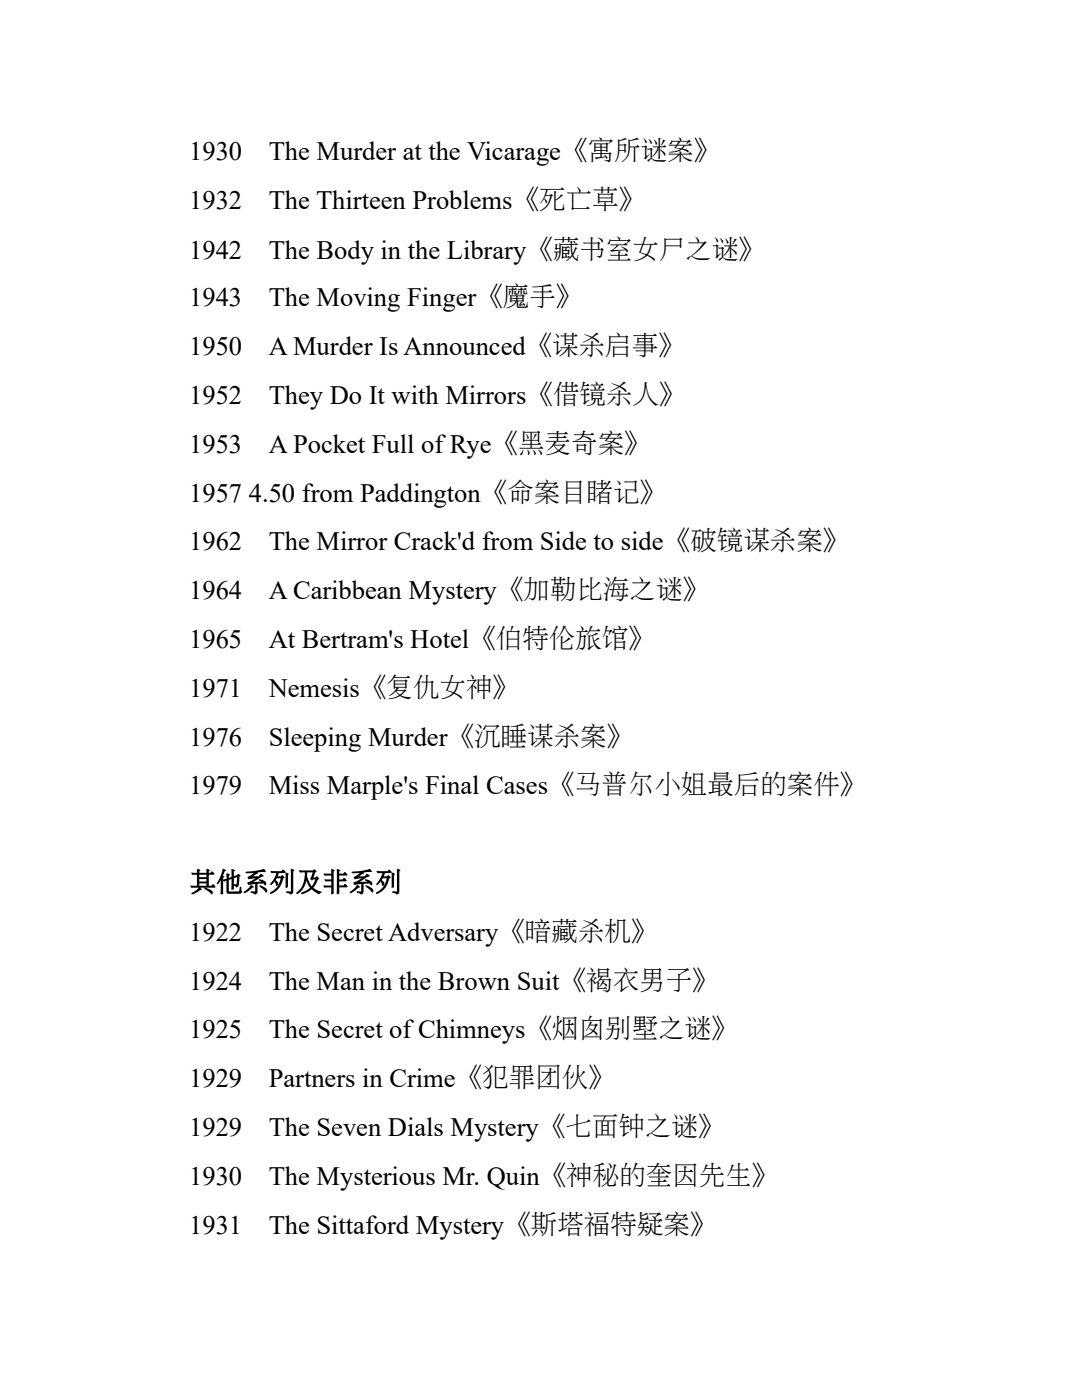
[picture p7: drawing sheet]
<svg xmlns="http://www.w3.org/2000/svg" width="216mm" height="279mm" viewBox="0 0 216 279" stroke-linecap="round" stroke-linejoin="round" font-family="sans-serif">
<defs><g id="words">
<g font-size="5.3">
<text x="37.7" y="32">1930</text>
<text x="53.6" y="32">The Murder at the Vicarage《寓所谜案》</text>
<text x="37.7" y="41.8">1932</text>
<text x="53.6" y="41.8">The Thirteen Problems《死亡草》</text>
<text x="37.7" y="51.6">1942</text>
<text x="53.6" y="51.6">The Body in the Library《藏书室女尸之谜》</text>
<text x="37.7" y="61.1">1943</text>
<text x="53.6" y="61.1">The Moving Finger《魔手》</text>
<text x="37.7" y="70.9">1950</text>
<text x="53.6" y="70.9">A Murder Is Announced《谋杀启事》</text>
<text x="37.7" y="80.7">1952</text>
<text x="53.6" y="80.7">They Do It with Mirrors《借镜杀人》</text>
<text x="37.7" y="90.5">1953</text>
<text x="53.6" y="90.5">A Pocket Full of Rye《黑麦奇案》</text>
<text x="37.7" y="100.3">1957 4.50 from Paddington《命案目睹记》</text>
<text x="37.7" y="109.8">1962</text>
<text x="53.6" y="109.8">The Mirror Crack'd from Side to side《破镜谋杀案》</text>
<text x="37.7" y="119.6">1964</text>
<text x="53.6" y="119.6">A Caribbean Mystery《加勒比海之谜》</text>
<text x="37.7" y="129.4">1965</text>
<text x="53.6" y="129.4">At Bertram's Hotel《伯特伦旅馆》</text>
<text x="37.7" y="139.2">1971</text>
<text x="53.6" y="139.2">Nemesis《复仇女神》</text>
<text x="37.7" y="149">1976</text>
<text x="53.6" y="149">Sleeping Murder《沉睡谋杀案》</text>
<text x="37.7" y="158.5">1979</text>
<text x="53.6" y="158.5">Miss Marple's Final Cases《马普尔小姐最后的案件》</text>
<text x="37.7" y="187.9">1922</text>
<text x="53.6" y="187.9">The Secret Adversary《暗藏杀机》</text>
<text x="37.7" y="197.6">1924</text>
<text x="53.6" y="197.6">The Man in the Brown Suit《褐衣男子》</text>
<text x="37.7" y="207.2">1925</text>
<text x="53.6" y="207.2">The Secret of Chimneys《烟囱别墅之谜》</text>
<text x="37.7" y="217">1929</text>
<text x="53.6" y="217">Partners in Crime《犯罪团伙》</text>
<text x="37.7" y="226.7">1929</text>
<text x="53.6" y="226.7">The Seven Dials Mystery《七面钟之谜》</text>
<text x="37.7" y="236.5">1930</text>
<text x="53.6" y="236.5">The Mysterious Mr. Quin《神秘的奎因先生》</text>
<text x="37.7" y="246.3">1931</text>
<text x="53.6" y="246.3">The Sittaford Mystery《斯塔福特疑案》</text>
</g>
</g></defs>
<path d="M38.2 174.1l1.1 .1v-.6l.2-.2 .5 .3-.2 .2v.3h1.4v-.6l.2-.2 .5 .3-.2 .2v.3h.3l.2-.2a.38 .38 0 0 1 .4 .1 .38 .38 0 0 1 0 .5h-.9v2.2h.5l.3-.3 .4 .3v.3l-4.3 .1a.38 .38 0 0 1-.4-.1 .38 .38 0 0 1-.2-.4l1.3 .1v-2.2h-.5a.38 .38 0 0 1-.5 0 .38 .38 0 0 1-.1-.5zM39.8 176.3v.5h1.4v-.5zM39.8 175.4v.5h1.4v-.5zM39.8 174.6v.5h1.4v-.5zM40.9 177.2a1.54 1.54 0 0 1 1.5 1.1l-.2 .2-.5-.5-.8-.5zM38.2 178.2l.8-.4 .8-.7 .4 .3v.2h-.3l-.9 .7a.54 .54 0 0 1-.8 .1zM44.4 173.4l.4 .1a.26 .26 0 0 1 .2 .3 .26 .26 0 0 1-.2 .2l-.3 .7 .3 .2-.3 .3v3.1l-.3 .2-.2-.2v-2.8l.2-.2-.6 1.1-.2 .1-.1-.2 .6-1.2zM45.2 174.3l.7 .3-.2 .2v.4l.5-.2v-1a.39 .39 0 0 1 .2-.6 .39 .39 0 0 1 .5 .4l-.2 .1v1l.6-.3 .1-.1a.34 .34 0 0 1 .4 0 .34 .34 0 0 1 .1 .4l-.1 .3a2.16 2.16 0 0 1-.5 1.9h-.1l-.6-.5 .6-.2 .1-1.4-.6 .3v2l-.4 .3-.1-.2v-2l-.5 .2v2.3h2l.1-.8 .2-.1h.1l.1 .6a.46 .46 0 0 1 0 .5 .46 .46 0 0 1-.4 .3h-2.2l-.3-.1-.1-2.6-.5 .3-.3-.4 .9-.2zM49 174l2.4-.3 1.3-.3 .3 .6-1.8 .1 .2 .1v.2l-1.2 .7-.2-.1 1.6-.1-.1 .1 .2-.2a.43 .43 0 0 1 .5-.4 .43 .43 0 0 1 .3 .5l-2.6 1.4v-.1l.2-.1 .7-.1 1.6 .1-.7-.4-.1-.1a1.24 1.24 0 0 1 1.5 .9l-.1 .2-.4-.4-1.2 .1v1.6a.45 .45 0 0 1-.3 .5 .45 .45 0 0 1-.5-.2l-.6-.3 .2-.1h.7v-1.5l-1.4 .2-.1-.3a.46 .46 0 0 1 .5-.4l1.4-.7-1.7 .3-.2-.4 1.3-.9-1.5 .1-.2-.1zM48.6 178l.8-.6 .7-.8 .5 .3v.2l-.3 .1-.9 .7a.57 .57 0 0 1-.8 .3zM51.8 176.8a1.46 1.46 0 0 1 1.5 1.1l-.3 .2-.4-.5-.7-.6zM54 173.8l2.2 .1 .3-.4 .4 .4v.3h-1.3l-.2 .7h.7l.1-.1a.38 .38 0 0 1 .4 0 .38 .38 0 0 1 .1 .4l-.1 .1a4 4 0 0 1-2.6 3.1l-.1-.3 .1-.1a3.6 3.6 0 0 0 2-2.7h-.8l-.4 .4 .1-.1a.78 .78 0 0 1 .4 1.2l-.2-.1-.3-.8-.2 .2a.64 .64 0 0 1-.6 .5v-.3l.7-1 .4-1.1h-.5a.38 .38 0 0 1-.4 0 .38 .38 0 0 1-.2-.4zM57 174.2l.6 .3-.1 .1v2.4l-.5 .2zM58 173.4l.7 .3-.2 .3v4a.5 .5 0 0 1-.3 .5 .5 .5 0 0 1-.6-.2l-.5-.2v-.1l.2-.1h.8zM59.7 173.7h2.7l.3-.2 .5 .5-.3 .1-.3 1h.4l.1-.1a.38 .38 0 0 1 .4 0 .38 .38 0 0 1 .1 .5l-1.1 1.7 .9 .5 .6 .2a.34 .34 0 0 1-.3 .5l-.6-.2-.9-.7a4.2 4.2 0 0 1-2 .9l-.1-.2 1.8-1-.6-1.1-.3-.8 .2-.1a3.7 3.7 0 0 1-2 3.2l-.1-.2a4.7 4.7 0 0 0 1.7-4.1h-.5a.38 .38 0 0 1-.5 0 .38 .38 0 0 1-.1-.4zM61.3 174.1a4.7 4.7 0 0 0 .9 2.8l.7-1.4h-.5a.28 .28 0 0 1-.4 .1 .28 .28 0 0 1 0-.4l.4-1.1zM64.6 174.3l1.5 .1v-.4a.39 .39 0 0 1 .2-.6 .39 .39 0 0 1 .5 .4l-.2 .2v4.3l-.5 .2v-1.4h-1a.38 .38 0 0 1-.4 0 .38 .38 0 0 1-.1-.4h1.5v-.8h-.7a.38 .38 0 0 1-.5 0 .38 .38 0 0 1-.1-.4h1.3v-.8h-.9a.38 .38 0 0 1-.5 0 .38 .38 0 0 1-.1-.4zM67.2 173.5l.7 .3-.2 .1v.5h.8l.2-.3a.52 .52 0 0 1 .5 .6h-1.5v.8h.6l.2-.2a.52 .52 0 0 1 .6 .6h-1.4v.8h.8l.2-.2a.52 .52 0 0 1 .6 .6h-1.6v1.2l-.5 .1zM70.2 174l2.3-.3 1.4-.3 .3 .6-1.8 .1 .2 .1-.1 .2-1.1 .7-.2-.1 1.5-.1v.1l.1-.2a.43 .43 0 0 1 .5-.4 .43 .43 0 0 1 .4 .5l-2.6 1.4v-.1l.2-.1 .7-.1 1.6 .1-.7-.4-.1-.1a1.24 1.24 0 0 1 1.5 .9l-.2 .2-.3-.4-1.3 .1v1.6a.45 .45 0 0 1-.2 .5 .45 .45 0 0 1-.6-.2l-.5-.3 .1-.1h.8v-1.5l-1.4 .2-.2-.3a.46 .46 0 0 1 .6-.4l1.3-.7-1.6 .3-.2-.4 1.2-.9-1.5 .1-.1-.1zM69.8 178l.8-.6 .7-.8 .4 .3 .1 .2-.3 .1-.9 .7a.57 .57 0 0 1-.8 .3zM73 176.8a1.46 1.46 0 0 1 1.5 1.1l-.3 .2-.4-.5-.8-.6zM75.2 173.8l2.1 .1 .3-.4 .5 .4v.3h-1.3l-.2 .7h.6l.1-.1a.38 .38 0 0 1 .5 0 .38 .38 0 0 1 .1 .4l-.2 .1a4 4 0 0 1-2.6 3.1l-.1-.3 .2-.1a3.6 3.6 0 0 0 2-2.7h-.8l-.4 .4v-.1a.78 .78 0 0 1 .5 1.2l-.2-.1-.3-.8-.2 .2a.64 .64 0 0 1-.6 .5l-.1-.3 .8-1 .4-1.1h-.5a.38 .38 0 0 1-.5 0 .38 .38 0 0 1-.1-.4zM78.2 174.2l.6 .3-.2 .1v2.4l-.4 .2zM79.2 173.4l.7 .3-.2 .3v4a.5 .5 0 0 1-.4 .5 .5 .5 0 0 1-.5-.2l-.5-.2v-.1l.1-.1h.8z" fill="#000"/>
<use href="#words"/>
</svg>
